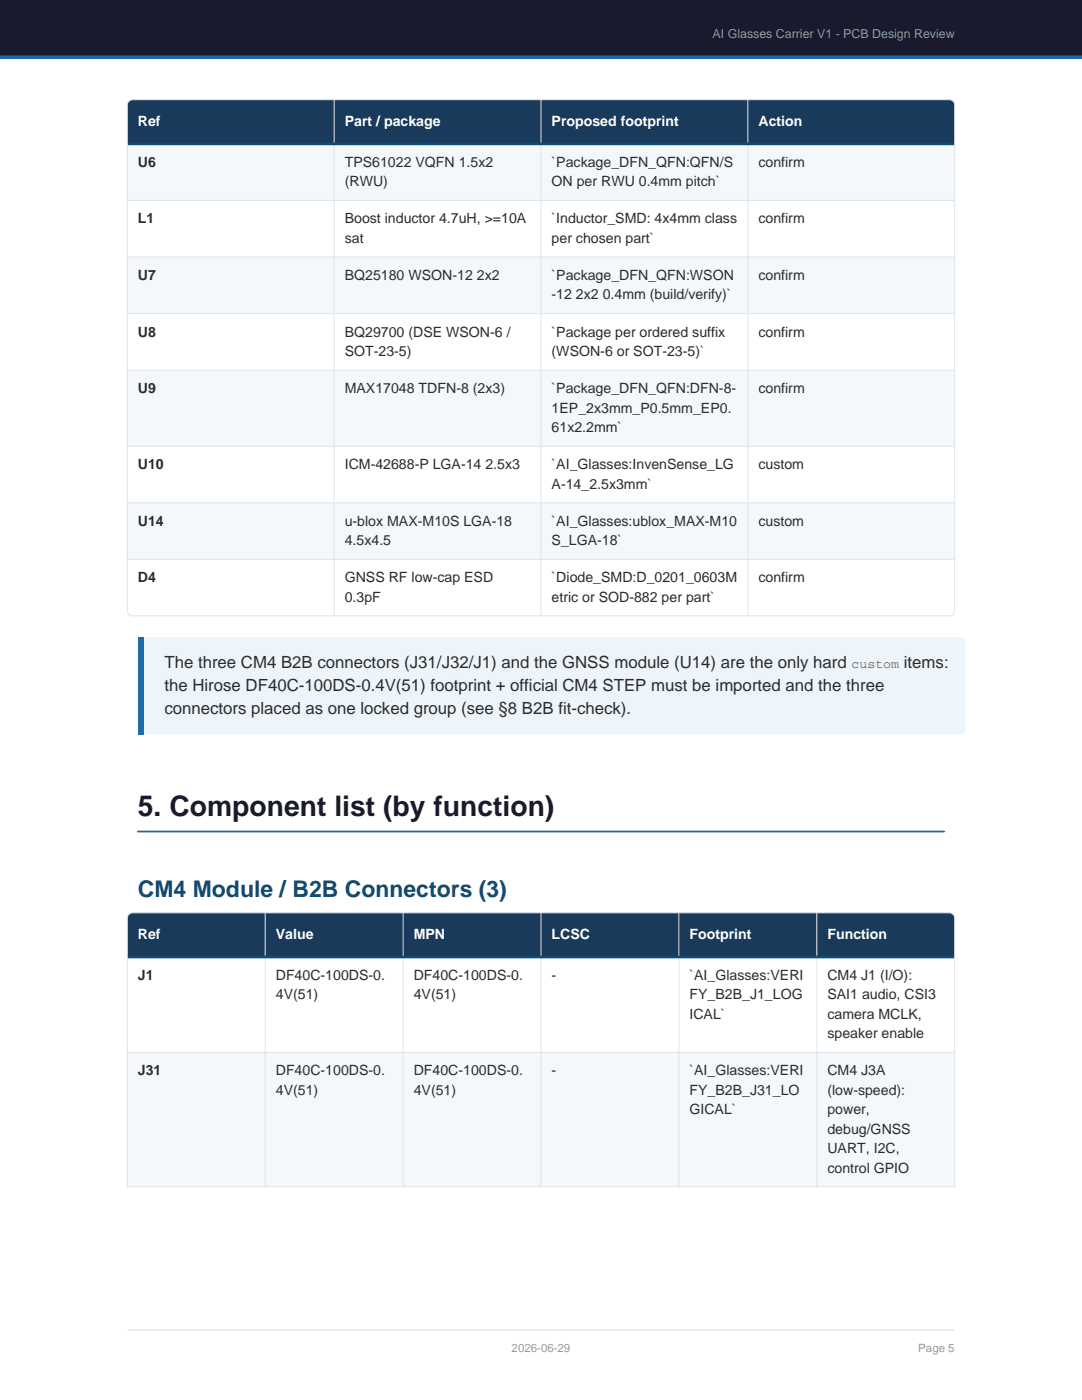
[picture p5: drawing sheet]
<svg xmlns="http://www.w3.org/2000/svg" width="216mm" height="279mm" viewBox="0 0 216 279" stroke-linecap="round" stroke-linejoin="round" font-family="sans-serif">
<defs><g id="words">
<text font-size="5.6" fill="#1a1a2e" x="27.5" y="162.8">5. Component list (by function)</text>
<text font-size="4.6" fill="#0f4c75" x="27.5" y="179">CM4 Module / B2B Connectors (3)</text>
<g font-size="3.4" fill="#2c2c2c">
<text x="32.8" y="133.3">The three CM4 B2B connectors (J31/J32/J1) and the GNSS module (U14) are the only hard</text>
<text x="32.8" y="137.9">the Hirose DF40C-100DS-0.4V(51) footprint + official CM4 STEP must be imported and the three</text>
<text x="180.4" y="133.3">items:</text>
<text x="32.8" y="142.5">connectors placed as one locked group (see §8 B2B fit-check).</text>
</g>
<g font-size="2.8" fill="#fff">
<text x="27.5" y="25.2">Ref</text>
<text x="68.8" y="25.2">Part / package</text>
<text x="110.1" y="25.2">Proposed footprint</text>
<text x="151.3" y="25.2">Action</text>
<text x="27.5" y="187.5">Ref</text>
<text x="55" y="187.5">Value</text>
<text x="82.5" y="187.5">MPN</text>
<text x="110.1" y="187.5">LCSC</text>
<text x="137.6" y="187.5">Footprint</text>
<text x="165.1" y="187.5">Function</text>
</g>
<g font-size="2.8" fill="#2c2c2c">
<text x="27.5" y="33.3">U6</text>
<text x="68.8" y="33.3">TPS61022 VQFN 1.5x2</text>
<text x="110.1" y="33.3">`Package_DFN_QFN:QFN/S</text>
<text x="151.3" y="33.3">confirm</text>
<text x="68.8" y="37.2">(RWU)</text>
<text x="110.1" y="37.2">ON per RWU 0.4mm pitch`</text>
<text x="27.5" y="44.6">L1</text>
<text x="68.8" y="44.6">Boost inductor 4.7uH, &gt;=10A</text>
<text x="110.1" y="44.6">`Inductor_SMD: 4x4mm class</text>
<text x="151.3" y="44.6">confirm</text>
<text x="68.8" y="48.5">sat</text>
<text x="110.1" y="48.5">per chosen part`</text>
<text x="27.5" y="55.9">U7</text>
<text x="68.8" y="55.9">BQ25180 WSON-12 2x2</text>
<text x="110.1" y="55.9">`Package_DFN_QFN:WSON</text>
<text x="110.1" y="59.8">-12 2x2 0.4mm (build/verify)`</text>
<text x="151.3" y="55.9">confirm</text>
<text x="27.5" y="67.2">U8</text>
<text x="68.8" y="67.2">BQ29700 (DSE WSON-6 /</text>
<text x="68.8" y="71">SOT-23-5)</text>
<text x="110.1" y="67.2">`Package per ordered suffix</text>
<text x="110.1" y="71">(WSON-6 or SOT-23-5)`</text>
<text x="151.3" y="67.2">confirm</text>
<text x="27.5" y="78.5">U9</text>
<text x="68.8" y="78.5">MAX17048 TDFN-8 (2x3)</text>
<text x="110.1" y="78.5">`Package_DFN_QFN:DFN-8-</text>
<text x="110.1" y="82.3">1EP_2x3mm_P0.5mm_EP0.</text>
<text x="151.3" y="78.5">confirm</text>
<text x="110.1" y="86.2">61x2.2mm`</text>
<text x="27.5" y="93.6">U10</text>
<text x="68.8" y="93.6">ICM-42688-P LGA-14 2.5x3</text>
<text x="110.1" y="93.6">`AI_Glasses:InvenSense_LG</text>
<text x="151.3" y="93.6">custom</text>
<text x="110.1" y="97.5">A-14_2.5x3mm`</text>
<text x="27.5" y="104.9">U14</text>
<text x="68.8" y="104.9">u-blox MAX-M10S LGA-18</text>
<text x="110.1" y="104.9">`AI_Glasses:ublox_MAX-M10</text>
<text x="151.3" y="104.9">custom</text>
<text x="68.8" y="108.8">4.5x4.5</text>
<text x="110.1" y="108.8">S_LGA-18`</text>
<text x="27.5" y="116.2">D4</text>
<text x="68.8" y="116.2">GNSS RF low-cap ESD</text>
<text x="110.1" y="116.2">`Diode_SMD:D_0201_0603M</text>
<text x="151.3" y="116.2">confirm</text>
<text x="68.8" y="120.1">0.3pF</text>
<text x="110.1" y="120.1">etric or SOD-882 per part`</text>
<text x="27.5" y="195.6">J1</text>
<text x="55" y="195.6">DF40C-100DS-0.</text>
<text x="82.5" y="195.6">DF40C-100DS-0.</text>
<text x="110.1" y="195.6">-</text>
<text x="137.6" y="195.6">`AI_Glasses:VERI</text>
<text x="165.1" y="195.6">CM4 J1 (I/O):</text>
<text x="55" y="199.5">4V(51)</text>
<text x="82.5" y="199.5">4V(51)</text>
<text x="137.6" y="199.5">FY_B2B_J1_LOG</text>
<text x="137.6" y="203.3">ICAL`</text>
<text x="165.1" y="199.5">SAI1 audio, CSI3</text>
<text x="165.1" y="203.3">camera MCLK,</text>
<text x="165.1" y="207.2">speaker enable</text>
<text x="27.5" y="214.6">J31</text>
<text x="55" y="214.6">DF40C-100DS-0.</text>
<text x="82.5" y="214.6">DF40C-100DS-0.</text>
<text x="110.1" y="214.6">-</text>
<text x="137.6" y="214.6">`AI_Glasses:VERI</text>
<text x="165.1" y="214.6">CM4 J3A</text>
<text x="55" y="218.5">4V(51)</text>
<text x="82.5" y="218.5">4V(51)</text>
<text x="137.6" y="218.5">FY_B2B_J31_LO</text>
<text x="165.1" y="218.5">(low-speed):</text>
<text x="137.6" y="222.4">GICAL`</text>
<text x="165.1" y="222.4">power,</text>
<text x="165.1" y="226.3">debug/GNSS</text>
<text x="165.1" y="230.2">UART, I2C,</text>
<text x="165.1" y="234">control GPIO</text>
</g>
<text font-size="2.6" fill="#c0392b" x="169.9" y="133.3">custom</text>
<text font-size="2.5" fill="#89a" x="142.2" y="7.6">AI Glasses Carrier V1 - PCB Design Review</text>
<g font-size="2.3" fill="#999">
<text x="102.1" y="269.7">2026-06-29</text>
<text x="183.2" y="269.7">Page 5</text>
</g>
</g></defs>
<path d="M0 0h215.9v11.4h-215.9z" fill-rule="evenodd" fill="#1a1a2e"/>
<path d="M0 11.4h215.9" fill="none" stroke="#1b6ca8" stroke-width=".71" stroke-linecap="butt"/>
<path d="M25.4 265.4h165.1" fill="none" stroke="#d0d8e0" stroke-width=".2"/>
<path d="M25.4 19.9h165.1v8.8h-165.1z" fill-rule="evenodd" fill="#1a3a5c"/>
<g fill="#f4f8fb">
<path d="M25.4 28.7h165.1v11.3h-165.1z" fill-rule="evenodd"/>
<path d="M25.4 51.3h165.1v11.3h-165.1z" fill-rule="evenodd"/>
<path d="M25.4 73.9h165.1v15.1h-165.1z" fill-rule="evenodd"/>
<path d="M25.4 100.3h165.1v11.3h-165.1z" fill-rule="evenodd"/>
</g>
<g fill="none" stroke="#dde4ea" stroke-width=".2">
<path d="M66.7 19.9v103M107.9 19.9v103M149.2 19.9v103M25.4 28.7v-7.7l.3-.8 .8-.3h162.9l.8 .3 .3 .8v7.7M25.4 28.7v93.1l.3 .8 .8 .3h162.9l.6-.1 .4-.4 .1-.6v-93.1M25.4 28.7h165.1M25.4 40h165.1M25.4 51.3h165.1M25.4 62.6h165.1M25.4 73.9h165.1M25.4 89h165.1M25.4 100.3h165.1"/>
<path d="M25.4 111.6h165.1"/>
</g>
<path d="M25.4 28.7h165.1" fill="none" stroke="#0f4c75" stroke-width=".53"/>
<path d="M27.7 127.6l.5-.4 .4-.1h163a1.06 1.06 0 0 1 1 1.1v17.3a1.06 1.06 0 0 1-1 1h-163a1.06 1.06 0 0 1-1.1-1v-17.3z" fill-rule="evenodd" fill="#edf5fb"/>
<path d="M27.5 127.1h1.1v19.4h-1.1z" fill-rule="evenodd" fill="#1b6ca8"/>
<path d="M27.5 165.9h160.9" fill="none" stroke="#1b6ca8" stroke-width=".35"/>
<path d="M25.4 182.2h165.1v8.8h-165.1z" fill-rule="evenodd" fill="#1a3a5c"/>
<path d="M25.4 210h165.1v26.9h-165.1z" fill-rule="evenodd" fill="#f4f8fb"/>
<path d="M25.4 191h165.1M25.7 182.5l.8-.3h163.2l.7 .5 .1 .5v53.7h-165.1v-53.7zM52.9 182.2v54.7M80.4 182.2v54.7M107.9 182.2v54.7M135.5 182.2v54.7M163 182.2v54.7M25.4 210h165.1" fill="none" stroke="#dde4ea" stroke-width=".2"/>
<path d="M25.4 191h165.1" fill="none" stroke="#0f4c75" stroke-width=".53"/>
<use href="#words"/>
</svg>
